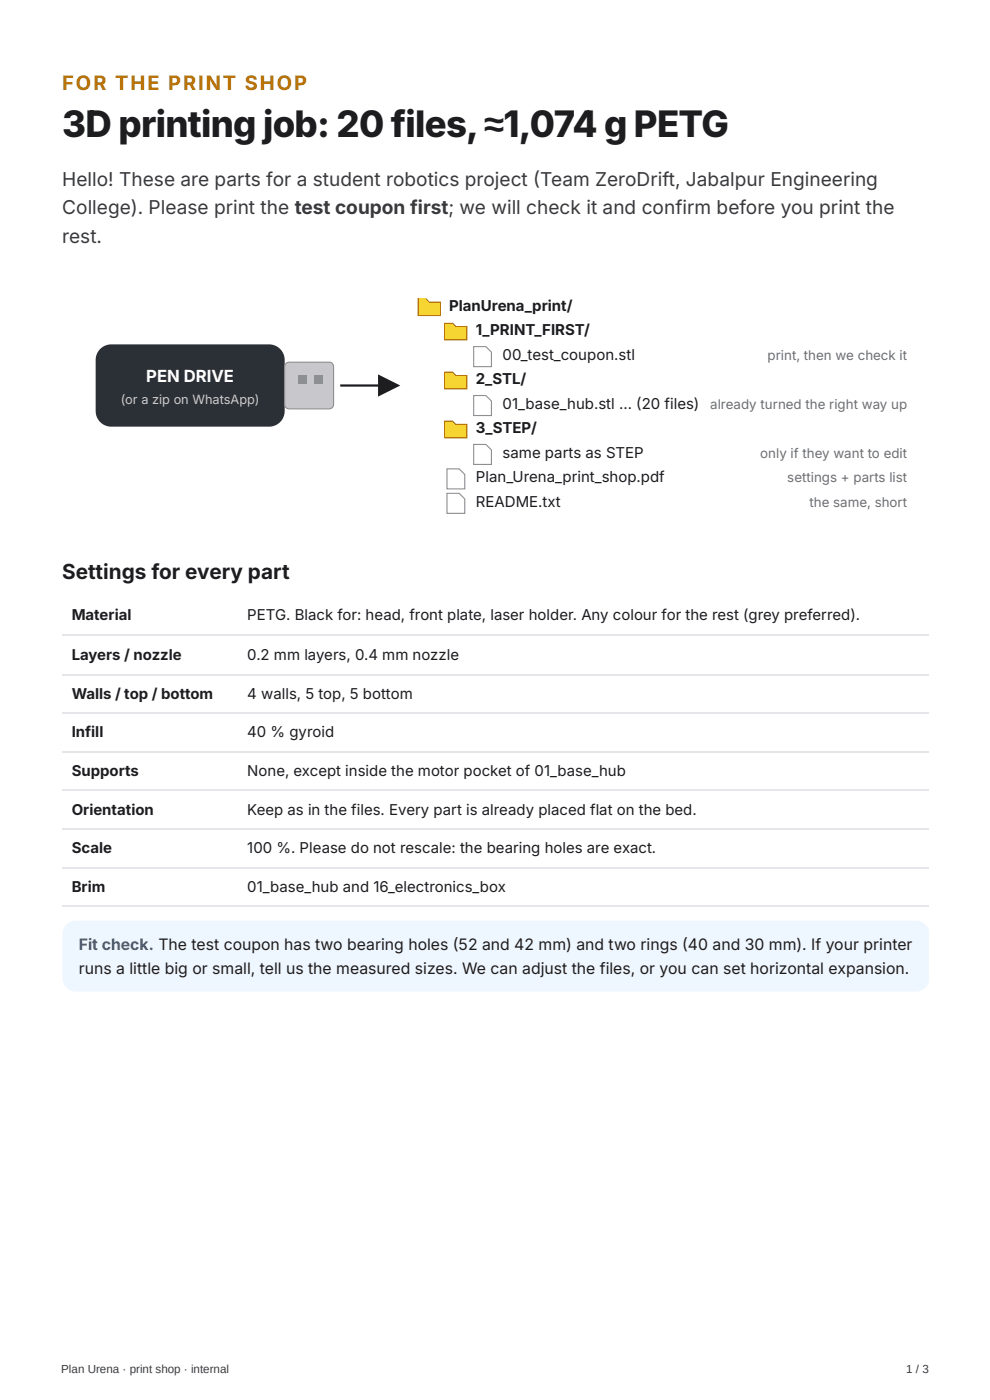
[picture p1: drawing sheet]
<svg xmlns="http://www.w3.org/2000/svg" width="210mm" height="297mm" viewBox="0 0 210 297" stroke-linecap="round" stroke-linejoin="round" font-family="sans-serif">
<defs><g id="words">
<text font-size="7.8" fill="#1d1d1f" x="13.2" y="29.1">3D printing job: 20 files,≈1,074 g PETG</text>
<text font-size="4.4" fill="#1d1d1f" x="13.2" y="123">Settings for every part</text>
<text font-size="4.2" fill="#b86e00" x="13.2" y="19.1">FOR THE PRINT SHOP</text>
<g font-size="4.1" fill="#3a3a3c">
<text x="13.2" y="39.4">Hello! These are parts for a student robotics project (Team ZeroDrift, Jabalpur Engineering</text>
<text x="13.2" y="45.5">College). Please print the test coupon first; we will check it and confirm before you print the</text>
<text x="13.2" y="51.6">rest.</text>
</g>
<text font-size="3.5" fill="#fff" x="31.1" y="81.2">PEN DRIVE</text>
<text font-size="3.3" fill="#0a64c8" x="16.7" y="201.9">Fit check. The test coupon has two bearing holes (52 and 42 mm) and two rings (40 and 30 mm). If your printer</text>
<text font-size="3.3" fill="#1d1d1f" x="16.7" y="206.9">runs a little big or small, tell us the measured sizes. We can adjust the files, or you can set horizontal expansion.</text>
<g font-size="3.2" fill="#1d1d1f">
<text x="95.4" y="66.1">PlanUrena_print/</text>
<text x="101.1" y="71.3">1_PRINT_FIRST/</text>
<text x="106.7" y="76.4">00_test_coupon.stl</text>
<text x="101.1" y="81.6">2_STL/</text>
<text x="106.7" y="86.8">01_base_hub.stl … (20 files)</text>
<text x="101.1" y="92">3_STEP/</text>
<text x="106.7" y="97.2">same parts as STEP</text>
<text x="101.1" y="102.4">Plan_Urena_print_shop.pdf</text>
<text x="101.1" y="107.6">README.txt</text>
<text x="15.2" y="131.8">Material</text>
<text x="52.5" y="131.8">PETG. Black for: head, front plate, laser holder. Any colour for the rest (grey preferred).</text>
<text x="15.2" y="140.2">Layers / nozzle</text>
<text x="52.5" y="140.2">0.2 mm layers, 0.4 mm nozzle</text>
<text x="15.2" y="148.4">Walls / top / bottom</text>
<text x="52.5" y="148.4">4 walls, 5 top, 5 bottom</text>
<text x="15.2" y="156.6">Infill</text>
<text x="52.5" y="156.6">40 % gyroid</text>
<text x="15.2" y="164.8">Supports</text>
<text x="52.5" y="164.8">None, except inside the motor pocket of 01_base_hub</text>
<text x="15.2" y="173">Orientation</text>
<text x="52.5" y="173">Keep as in the files. Every part is already placed flat on the bed.</text>
<text x="15.2" y="181.2">Scale</text>
<text x="52.5" y="181.2">100 %. Please do not rescale: the bearing holes are exact.</text>
<text x="15.2" y="189.4">Brim</text>
<text x="52.5" y="189.4">01_base_hub and 16_electronics_box</text>
</g>
<g font-size="2.8" fill="#6e6e73">
<text x="163" y="76.4">print, then we check it</text>
<text x="150.8" y="86.8">already turned the right way up</text>
<text x="161.4" y="97.2">only if they want to edit</text>
<text x="167.2" y="102.4">settings + parts list</text>
<text x="171.9" y="107.6">the same, short</text>
</g>
<text font-size="2.7" fill="#c7ccd3" x="25.6" y="85.9">(or a zip on WhatsApp)</text>
<g font-size="2.5" fill="#3c3c3f">
<text x="13" y="291.6">Plan Urena · print shop · internal</text>
<text x="192.4" y="291.6">1 / 3</text>
</g>
</g></defs>
<path d="M13.2 134.8h184.1M13.2 143.3h184.1M13.2 151.5h184.1M13.2 159.7h184.1M13.2 167.9h184.1M13.2 176.1h184.1M13.2 184.3h184.1M13.2 192.5h184.1" fill="none" stroke="#e5e5ea" stroke-width=".26"/>
<path d="M14.1 196.4l1-.6 1.1-.3h178.2a2.85 2.85 0 0 1 2.9 3v9.1a2.85 2.85 0 0 1-2.9 3h-178.2a3 3 0 0 1-3-3v-9.3l.3-1.1z" fill="#eef6ff"/>
<path d="M13.2 56.6h184.1v55.6h-184.1z" fill="#fff"/>
<path d="M21.3 74.1l1.1-.7 1.2-.3h33.5a3.3 3.3 0 0 1 3.3 3.4v10.8a3.3 3.3 0 0 1-3.3 3.3h-33.5a3.3 3.3 0 0 1-3.3-3.3v-11.1l.4-1.2z" fill="#2b2f36"/>
<path d="M60.7 77.2l.7-.3h8.5a.94 .94 0 0 1 .9 1v8a.94 .94 0 0 1-.9 .9h-8.5a.94 .94 0 0 1-1-.9v-8z" fill="#c7c7cc"/>
<path d="M60.7 77.2l.7-.3h8.5a.94 .94 0 0 1 .9 1v8a.94 .94 0 0 1-.9 .9h-8.5a.94 .94 0 0 1-1-.9v-8z" fill="none" stroke="#8e8e93" stroke-width=".24"/>
<g fill="#8e8e93">
<path d="M63.3 79.8h1.9v1.8h-1.9z"/>
<path d="M66.6 79.8h1.9v1.8h-1.9z"/>
</g>
<path d="M72.3 81.9h11.8" fill="none" stroke="#1d1d1f" stroke-width=".47"/>
<path d="M80.3 79.5l4.7 2.4-4.7 2.3z" fill="#1d1d1f"/>
<path d="M88.8 63.5h1.6l.7 .7h2.4v2.8h-4.7z" fill="#ffd60a"/>
<path d="M88.8 63.5h1.6l.7 .7h2.4v2.8h-4.7z" fill="none" stroke="#b58900" stroke-width=".24"/>
<path d="M94.4 68.7h1.7l.7 .7h2.4v2.8h-4.8z" fill="#ffd60a"/>
<path d="M94.4 68.7h1.7l.7 .7h2.4v2.8h-4.8z" fill="none" stroke="#b58900" stroke-width=".24"/>
<path d="M100.6 73.6h2.6l1.2 1.2v3.1h-3.8z" fill="#fff"/>
<path d="M100.6 73.6h2.6l1.2 1.2v3.1h-3.8z" fill="none" stroke="#8e8e93" stroke-width=".24"/>
<path d="M94.4 79h1.7l.7 .8h2.4v2.8h-4.8z" fill="#ffd60a"/>
<path d="M94.4 79h1.7l.7 .8h2.4v2.8h-4.8z" fill="none" stroke="#b58900" stroke-width=".24"/>
<path d="M100.6 84h2.6l1.2 1.2v3.1h-3.8z" fill="#fff"/>
<path d="M100.6 84h2.6l1.2 1.2v3.1h-3.8z" fill="none" stroke="#8e8e93" stroke-width=".24"/>
<path d="M94.4 89.4h1.7l.7 .7h2.4v2.9h-4.8z" fill="#ffd60a"/>
<path d="M94.4 89.4h1.7l.7 .7h2.4v2.9h-4.8z" fill="none" stroke="#b58900" stroke-width=".24"/>
<path d="M100.6 94.4h2.6l1.2 1.2v3h-3.8z" fill="#fff"/>
<path d="M100.6 94.4h2.6l1.2 1.2v3h-3.8z" fill="none" stroke="#8e8e93" stroke-width=".24"/>
<path d="M94.9 99.6h2.6l1.2 1.2v3h-3.8z" fill="#fff"/>
<path d="M94.9 99.6h2.6l1.2 1.2v3h-3.8z" fill="none" stroke="#8e8e93" stroke-width=".24"/>
<path d="M94.9 104.8h2.6l1.2 1.2v3h-3.8z" fill="#fff"/>
<path d="M94.9 104.8h2.6l1.2 1.2v3h-3.8z" fill="none" stroke="#8e8e93" stroke-width=".24"/>
<use href="#words"/>
</svg>
